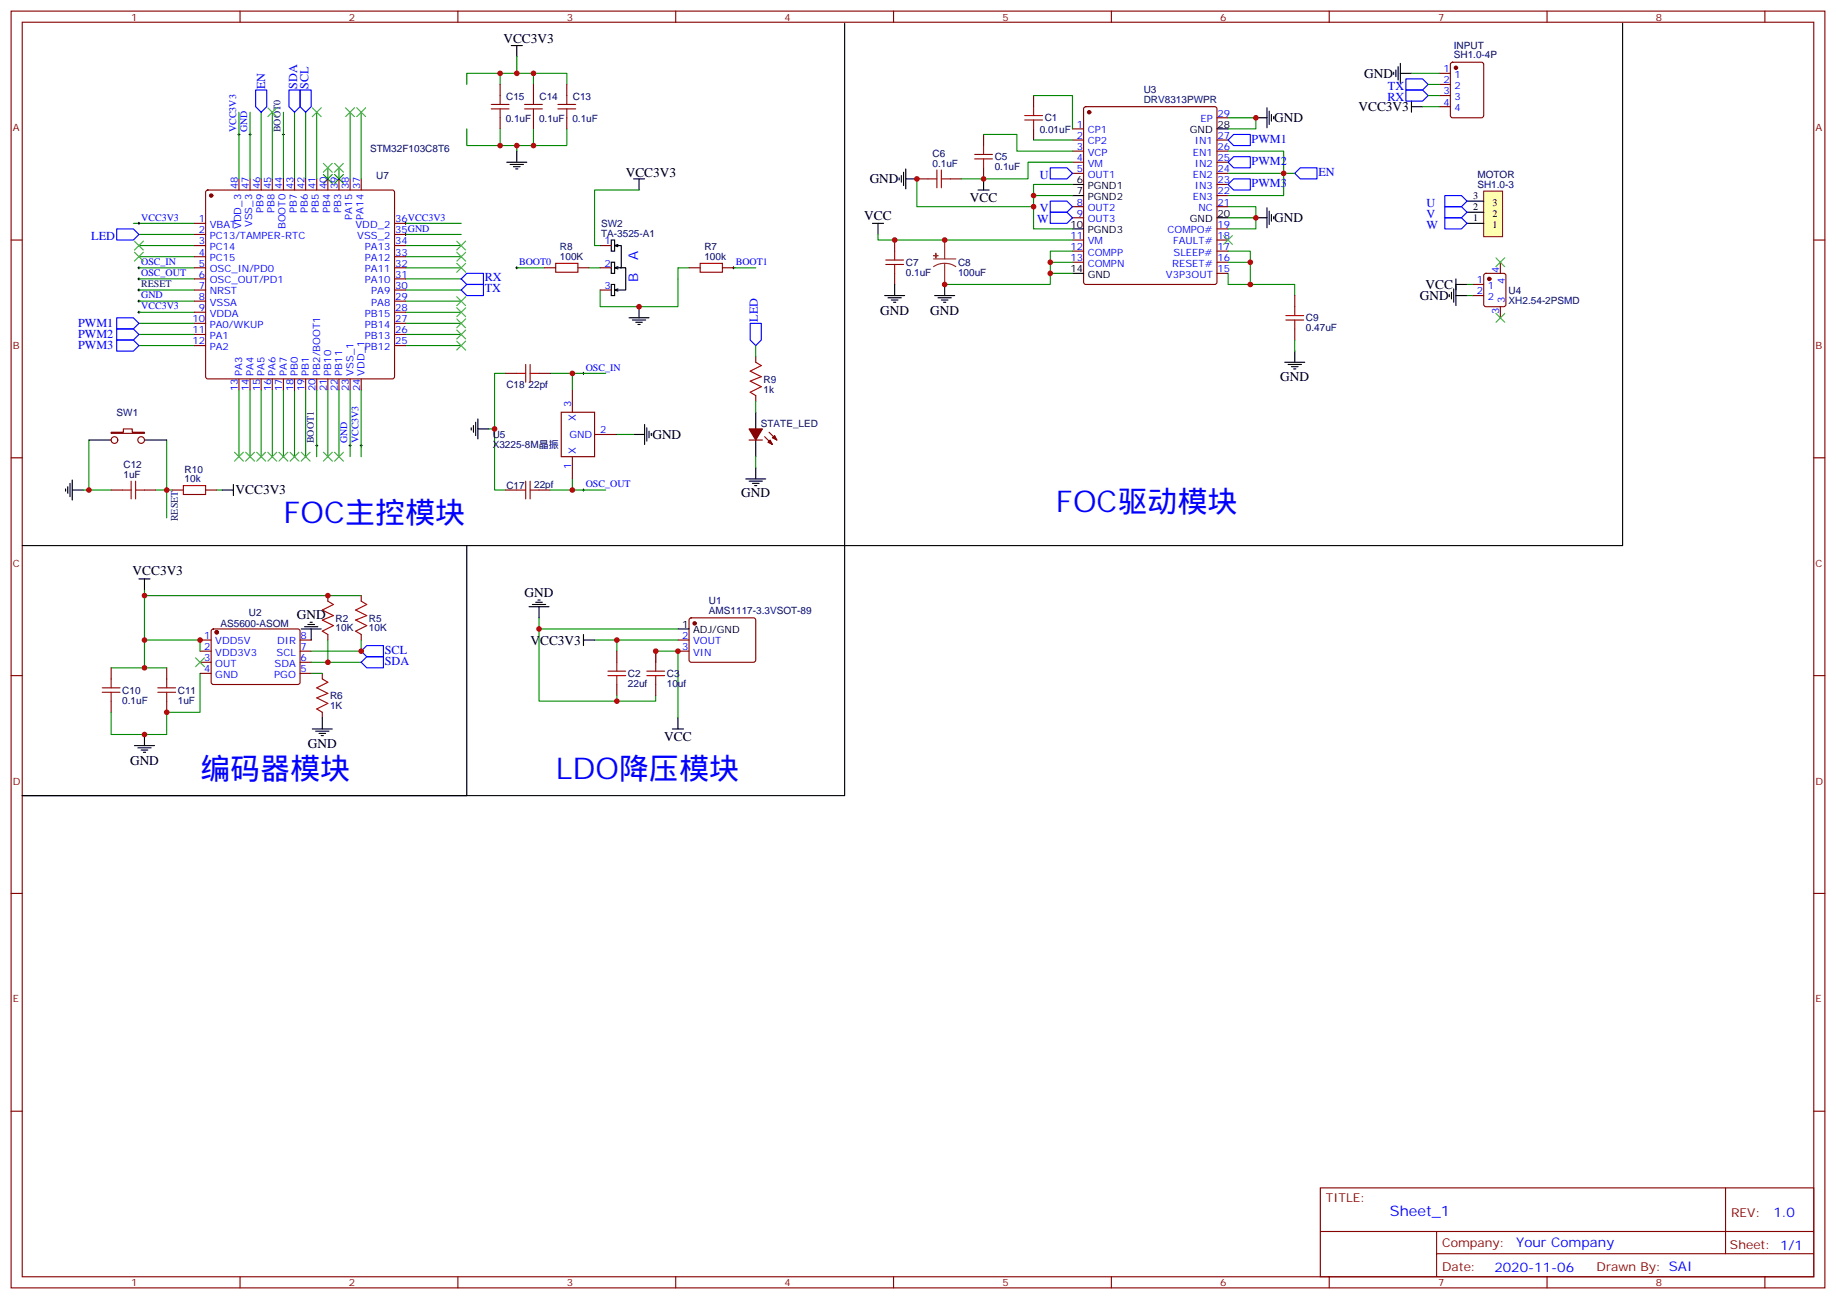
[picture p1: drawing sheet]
<svg xmlns="http://www.w3.org/2000/svg" width="583mm" height="412mm" viewBox="0 0 583 412" stroke-linecap="round" stroke-linejoin="round" font-family="sans-serif">
<defs><g id="words">
<g font-size="9.5" fill="#00f">
<text x="90" y="166.2">FOC主控模块</text>
<text x="335.1" y="162.6">FOC驱动模块</text>
<text x="63.5" y="247.3">编码器模块</text>
<text x="176.4" y="247.3">LDO降压模块</text>
</g>
<text font-size="4.6" fill="#00f" x="441.2" y="386.1">Sheet_1</text>
<g font-size="4.2">
<text x="159.8" y="13.8">VCC3V3</text>
<text x="433" y="24.7">GND</text>
<text x="431.2" y="35.3">VCC3V3</text>
<text x="404.5" y="38.8">GND</text>
<text x="198.6" y="56.1">VCC3V3</text>
<text x="276.1" y="58.2">GND</text>
<text x="307.9" y="64.3">VCC</text>
<text x="274.3" y="69.8">VCC</text>
<text x="404.5" y="70.6">GND</text>
<text x="450.7" y="95.3">GND</text>
<text x="452.5" y="91.8">VCC</text>
<text x="279.4" y="99.9">GND</text>
<text x="295.3" y="99.9">GND</text>
<text x="406.4" y="121">GND</text>
<text x="207.1" y="139.3">GND</text>
<text x="74.8" y="156.9">VCC3V3</text>
<text x="235.3" y="157.7">GND</text>
<text x="42.1" y="182.7">VCC3V3</text>
<text x="166.5" y="189.4">GND</text>
<text x="94.2" y="196.5">GND</text>
<text x="168.4" y="204.6">VCC3V3</text>
<text x="97.7" y="237.4">GND</text>
<text x="210.8" y="235.4">VCC</text>
<text x="41.3" y="242.7">GND</text>
</g>
<g font-size="4.2" fill="#00f">
<text x="202.6" y="82.6" transform="rotate(-90 202.6 82.6)">A</text>
<text x="202.6" y="89.7" transform="rotate(-90 202.6 89.7)">B</text>
<text x="562.9" y="386.4">1.0</text>
<text x="481.3" y="395.9">Your Company</text>
<text x="474.4" y="403.7">2020-11-06</text>
</g>
<g font-size="3.9" fill="#00f">
<text x="84.2" y="28.4" transform="rotate(-90 84.2 28.4)">EN</text>
<text x="94.3" y="28.1" transform="rotate(-90 94.3 28.1)">SDA</text>
<text x="97.9" y="28.1" transform="rotate(-90 97.9 28.1)">SCL</text>
<text x="440.6" y="28.6">TX</text>
<text x="440.4" y="32.1">RX</text>
<text x="397.3" y="45.3">PWM1</text>
<text x="397.3" y="52.4">PWM2</text>
<text x="330.1" y="56.8">U</text>
<text x="397.3" y="59.4">PWM3</text>
<text x="418.5" y="55.9">EN</text>
<text x="452.9" y="65.7">U</text>
<text x="329.2" y="70.9">W</text>
<text x="330.1" y="67.4">V</text>
<text x="452.9" y="69.2">V</text>
<text x="29" y="76.2">LED</text>
<text x="452.9" y="72.7">W</text>
<text x="153.9" y="89.3">RX</text>
<text x="153.9" y="92.8">TX</text>
<text x="24.8" y="103.9">PWM1</text>
<text x="24.8" y="107.4">PWM2</text>
<text x="240.6" y="102.1" transform="rotate(-90 240.6 102.1)">LED</text>
<text x="24.8" y="110.9">PWM3</text>
<text x="122.1" y="207.6">SCL</text>
<text x="122.1" y="211.1">SDA</text>
</g>
<g font-size="3.9" fill="#800">
<text x="420.9" y="381.7">TITLE:</text>
<text x="549.5" y="386.4">REV:</text>
<text x="457.8" y="395.9">Company:</text>
<text x="549.1" y="396.5">Sheet: 1/1</text>
<text x="457.8" y="403.6">Date:</text>
<text x="506.8" y="403.7">Drawn By: SAI</text>
</g>
<g font-size="3.2" fill="#800">
<text x="41.6" y="6.5">1</text>
<text x="110.8" y="6.5">2</text>
<text x="179.9" y="6.5">3</text>
<text x="249.1" y="6.5">4</text>
<text x="318.2" y="6.5">5</text>
<text x="387.3" y="6.5">6</text>
<text x="456.5" y="6.5">7</text>
<text x="525.6" y="6.5">8</text>
<text x="4.1" y="41.6">A</text>
<text x="576.3" y="41.6">A</text>
<text x="4.1" y="110.8">B</text>
<text x="576.3" y="110.8">B</text>
<text x="4.1" y="179.9">C</text>
<text x="576.3" y="179.9">C</text>
<text x="4.1" y="249.1">D</text>
<text x="576.3" y="249.1">D</text>
<text x="4.1" y="318.2">E</text>
<text x="576.3" y="318.2">E</text>
<text x="41.6" y="408.3">1</text>
<text x="110.8" y="408.3">2</text>
<text x="179.9" y="408.3">3</text>
<text x="249.1" y="408.3">4</text>
<text x="318.2" y="408.3">5</text>
<text x="387.3" y="408.3">6</text>
<text x="456.5" y="408.3">7</text>
<text x="525.6" y="408.3">8</text>
</g>
<g font-size="3.2" fill="#000080">
<text x="461.5" y="15.5">INPUT</text>
<text x="461.5" y="18.5">SH1.0-4P</text>
<text x="363" y="29.6">U3</text>
<text x="160.7" y="31.6">C15</text>
<text x="171.3" y="31.6">C14</text>
<text x="181.8" y="31.6">C13</text>
<text x="363" y="32.8">DRV8313PWPR</text>
<text x="89.1" y="42" transform="rotate(-90 89.1 42)">BOOT0</text>
<text x="160.5" y="38.7">0.1uF</text>
<text x="171.1" y="38.7">0.1uF</text>
<text x="181.7" y="38.7">0.1uF</text>
<text x="331.6" y="38.6">C1</text>
<text x="330" y="42.1">0.01uF</text>
<text x="117.5" y="48.2">STM32F103C8T6</text>
<text x="296" y="52.9">0.1uF</text>
<text x="296" y="49.8">C6</text>
<text x="315.7" y="50.9">C5</text>
<text x="119.4" y="56.8">U7</text>
<text x="315.7" y="54">0.1uF</text>
<text x="468.9" y="59.6">SH1.0-3</text>
<text x="468.9" y="56.6">MOTOR</text>
<text x="190.8" y="75.1">TA-3525-A1</text>
<text x="190.8" y="72">SW2</text>
<text x="177.7" y="82.5">100K</text>
<text x="177.7" y="79.4">R8</text>
<text x="223.6" y="82.5">100k</text>
<text x="223.6" y="79.4">R7</text>
<text x="287.5" y="87.6">0.1uF</text>
<text x="287.5" y="84.4">C7</text>
<text x="304.1" y="87.6">100uF</text>
<text x="304.1" y="84.4">C8</text>
<text x="44.8" y="91.2">RESET</text>
<text x="478.9" y="93.4">U4</text>
<text x="478.9" y="96.4">XH2.54-2PSMD</text>
<text x="414.5" y="105.2">0.47uF</text>
<text x="414.5" y="102">C9</text>
<text x="160.7" y="123.3">C18</text>
<text x="167.8" y="123.3">22pf</text>
<text x="242.4" y="124.6">1k</text>
<text x="242.4" y="121.4">R9</text>
<text x="37" y="132.1">SW1</text>
<text x="241.5" y="135.5">STATE_LED</text>
<text x="99.7" y="140.8" transform="rotate(-90 99.7 140.8)">BOOT1</text>
<text x="156.4" y="142.2">X3225-8M晶振</text>
<text x="156.4" y="139.1">U5</text>
<text x="39.2" y="148.7">C12</text>
<text x="39.2" y="151.7">1uF</text>
<text x="58.6" y="153.1">10k</text>
<text x="58.6" y="150.1">R10</text>
<text x="160.7" y="155.4">C17</text>
<text x="169.6" y="155">22pf</text>
<text x="56.4" y="165.5" transform="rotate(-90 56.4 165.5)">RESET</text>
<text x="225" y="191.8">U1</text>
<text x="79" y="195.4">U2</text>
<text x="106.5" y="197.3">R2</text>
<text x="117.1" y="197.3">R5</text>
<text x="225" y="194.9">AMS1117-3.3VSOT-89</text>
<text x="70" y="199.1">AS5600-ASOM</text>
<text x="106.5" y="200.4">10K</text>
<text x="117.1" y="200.4">10K</text>
<text x="199.3" y="214.9">C2</text>
<text x="211.7" y="214.9">C3</text>
<text x="38.8" y="220.3">C10</text>
<text x="56.4" y="220.3">C11</text>
<text x="199.3" y="218.1">22uf</text>
<text x="211.7" y="218.1">10uf</text>
<text x="38.8" y="223.4">0.1uF</text>
<text x="56.4" y="223.4">1uF</text>
<text x="104.8" y="225.1">1K</text>
<text x="104.8" y="222">R6</text>
</g>
<g font-size="3.2" fill="#00f">
<text x="458.2" y="22.9">1</text>
<text x="458.2" y="26.5">2</text>
<text x="458.2" y="30">3</text>
<text x="461.7" y="24.7">1</text>
<text x="461.7" y="28.2">2</text>
<text x="458.2" y="33.5">4</text>
<text x="461.7" y="31.8">3</text>
<text x="461.7" y="35.3">4</text>
<text x="75" y="42" transform="rotate(-90 75 42)">VCC3V3</text>
<text x="78.5" y="42" transform="rotate(-90 78.5 42)">GND</text>
<text x="341.8" y="40.6">1</text>
<text x="381.1" y="38.8">EP</text>
<text x="386.5" y="37">29</text>
<text x="341.8" y="44.1">2</text>
<text x="341.8" y="47.6">3</text>
<text x="345.3" y="42.3">CP1</text>
<text x="345.3" y="45.9">CP2</text>
<text x="379.3" y="45.9">IN1</text>
<text x="386.5" y="47.6">26</text>
<text x="386.5" y="44.1">27</text>
<text x="341.8" y="51.2">4</text>
<text x="345.3" y="49.4">VCP</text>
<text x="345.3" y="52.9">VM</text>
<text x="378.6" y="49.4">EN1</text>
<text x="379.3" y="52.9">IN2</text>
<text x="386.5" y="51.2">25</text>
<text x="341.8" y="54.7">5</text>
<text x="345.3" y="56.4">OUT1</text>
<text x="378.6" y="56.4">EN2</text>
<text x="379.3" y="60">IN3</text>
<text x="386.5" y="58.2">23</text>
<text x="386.5" y="54.7">24</text>
<text x="75.5" y="60.1" transform="rotate(-90 75.5 60.1)">48</text>
<text x="79" y="60.1" transform="rotate(-90 79 60.1)">47</text>
<text x="82.5" y="60.1" transform="rotate(-90 82.5 60.1)">46</text>
<text x="86.1" y="60.1" transform="rotate(-90 86.1 60.1)">45</text>
<text x="89.6" y="60.1" transform="rotate(-90 89.6 60.1)">44</text>
<text x="93.1" y="60.1" transform="rotate(-90 93.1 60.1)">43</text>
<text x="96.7" y="60.1" transform="rotate(-90 96.7 60.1)">42</text>
<text x="100.2" y="60.1" transform="rotate(-90 100.2 60.1)">41</text>
<text x="103.7" y="60.1" transform="rotate(-90 103.7 60.1)">40</text>
<text x="107.2" y="60.1" transform="rotate(-90 107.2 60.1)">39</text>
<text x="110.8" y="60.1" transform="rotate(-90 110.8 60.1)">38</text>
<text x="114.3" y="60.1" transform="rotate(-90 114.3 60.1)">37</text>
<text x="341.8" y="65.3">8</text>
<text x="378.6" y="63.5">EN3</text>
<text x="386.5" y="65.3">21</text>
<text x="386.5" y="61.7">22</text>
<text x="44.8" y="70">VCC3V3</text>
<text x="63.1" y="70.6">1</text>
<text x="83.6" y="67.7" transform="rotate(-90 83.6 67.7)">PB9</text>
<text x="87.1" y="67.7" transform="rotate(-90 87.1 67.7)">PB8</text>
<text x="94.2" y="67.7" transform="rotate(-90 94.2 67.7)">PB7</text>
<text x="97.7" y="67.7" transform="rotate(-90 97.7 67.7)">PB6</text>
<text x="101.2" y="67.7" transform="rotate(-90 101.2 67.7)">PB5</text>
<text x="104.8" y="67.7" transform="rotate(-90 104.8 67.7)">PB4</text>
<text x="108.3" y="67.7" transform="rotate(-90 108.3 67.7)">PB3</text>
<text x="111.8" y="69.7" transform="rotate(-90 111.8 69.7)">PA15</text>
<text x="115.4" y="69.7" transform="rotate(-90 115.4 69.7)">PA14</text>
<text x="125.4" y="70.6">36VCC3V3</text>
<text x="341.8" y="68.8">9</text>
<text x="345.3" y="67">OUT2</text>
<text x="345.3" y="70.6">OUT3</text>
<text x="380.4" y="67">NC</text>
<text x="63.1" y="74.1">2</text>
<text x="63.1" y="77.6">3</text>
<text x="66.6" y="72.3">VBAT</text>
<text x="66.6" y="75.8">PC13/TAMPER-RTC</text>
<text x="76.6" y="72.7" transform="rotate(-90 76.6 72.7)">VDD_3</text>
<text x="80.1" y="72.2" transform="rotate(-90 80.1 72.2)">VSS_3</text>
<text x="90.7" y="72.8" transform="rotate(-90 90.7 72.8)">BOOT0</text>
<text x="112.8" y="72.3">VDD_2</text>
<text x="113.4" y="75.8">VSS_2</text>
<text x="125.4" y="77.6">34</text>
<text x="125.4" y="74.1">35GND</text>
<text x="191.8" y="77.6">1</text>
<text x="339.7" y="75.8">11</text>
<text x="345.3" y="77.6">VM</text>
<text x="370.6" y="74.1">COMPO#</text>
<text x="372.4" y="77.6">FAULT#</text>
<text x="386.5" y="75.8">18</text>
<text x="386.5" y="72.3">19</text>
<text x="63.1" y="81.1">4</text>
<text x="66.6" y="79.4">PC14</text>
<text x="66.6" y="82.9">PC15</text>
<text x="115.8" y="82.9">PA12</text>
<text x="115.8" y="79.4">PA13</text>
<text x="125.4" y="81.1">33</text>
<text x="339.7" y="79.4">12</text>
<text x="339.7" y="82.9">13</text>
<text x="345.3" y="81.1">COMPP</text>
<text x="372.5" y="81.1">SLEEP#</text>
<text x="386.5" y="82.9">16</text>
<text x="386.5" y="79.4">17</text>
<text x="44.8" y="87.7">OSC_OUT</text>
<text x="44.8" y="84.1">OSC_IN</text>
<text x="63.1" y="84.7">5</text>
<text x="63.1" y="88.2">6</text>
<text x="66.6" y="86.4">OSC_IN/PD0</text>
<text x="66.6" y="90">OSC_OUT/PD1</text>
<text x="115.8" y="90">PA10</text>
<text x="115.8" y="86.4">PA11</text>
<text x="125.4" y="88.2">31</text>
<text x="125.4" y="84.7">32</text>
<text x="164.7" y="84.1">BOOT0</text>
<text x="191.8" y="84.7">2</text>
<text x="233.5" y="84.1">BOOT1</text>
<text x="345.3" y="84.7">COMPN</text>
<text x="370.1" y="88.2">V3P3OUT</text>
<text x="372" y="84.7">RESET#</text>
<text x="386.5" y="86.4">15</text>
<text x="468.8" y="90">1</text>
<text x="475.9" y="86.6" transform="rotate(-90 475.9 86.6)">4</text>
<text x="44.8" y="94.7">GND</text>
<text x="63.1" y="91.7">7</text>
<text x="63.1" y="95.2">8</text>
<text x="66.6" y="93.5">NRST</text>
<text x="117.8" y="93.5">PA9</text>
<text x="125.4" y="95.2">29</text>
<text x="125.4" y="91.7">30</text>
<text x="191.8" y="91.7">3</text>
<text x="468.8" y="93.5">2</text>
<text x="472.3" y="91.7">1</text>
<text x="472.3" y="95.2">2</text>
<text x="477.7" y="90.1" transform="rotate(-90 477.7 90.1)">4</text>
<text x="44.8" y="98.3">VCC3V3</text>
<text x="63.1" y="98.8">9</text>
<text x="66.6" y="97">VSSA</text>
<text x="66.6" y="100.5">VDDA</text>
<text x="115.8" y="100.5">PB15</text>
<text x="117.8" y="97">PA8</text>
<text x="125.4" y="98.8">28</text>
<text x="475.9" y="99.6" transform="rotate(-90 475.9 99.6)">3</text>
<text x="477.7" y="96.1" transform="rotate(-90 477.7 96.1)">3</text>
<text x="61.1" y="102.3">10</text>
<text x="61.1" y="105.8">11</text>
<text x="66.6" y="104.1">PA0/WKUP</text>
<text x="66.6" y="107.6">PA1</text>
<text x="115.8" y="107.6">PB13</text>
<text x="115.8" y="104.1">PB14</text>
<text x="125.4" y="105.8">26</text>
<text x="125.4" y="102.3">27</text>
<text x="61.1" y="109.4">12</text>
<text x="66.6" y="111.1">PA2</text>
<text x="115.8" y="111.1">PB12</text>
<text x="125.4" y="109.4">25</text>
<text x="76.9" y="119.2" transform="rotate(-90 76.9 119.2)">PA3</text>
<text x="80.4" y="119.2" transform="rotate(-90 80.4 119.2)">PA4</text>
<text x="84" y="119.2" transform="rotate(-90 84 119.2)">PA5</text>
<text x="87.5" y="119.2" transform="rotate(-90 87.5 119.2)">PA6</text>
<text x="91" y="119.2" transform="rotate(-90 91 119.2)">PA7</text>
<text x="94.5" y="119.2" transform="rotate(-90 94.5 119.2)">PB0</text>
<text x="98.1" y="119.2" transform="rotate(-90 98.1 119.2)">PB1</text>
<text x="101.6" y="119.2" transform="rotate(-90 101.6 119.2)">PB2/BOOT1</text>
<text x="105.1" y="119.2" transform="rotate(-90 105.1 119.2)">PB10</text>
<text x="108.7" y="119.2" transform="rotate(-90 108.7 119.2)">PB11</text>
<text x="112.2" y="119.2" transform="rotate(-90 112.2 119.2)">VSS_1</text>
<text x="115.7" y="119.2" transform="rotate(-90 115.7 119.2)">VDD_1</text>
<text x="185.9" y="117.7">OSC_IN</text>
<text x="75.5" y="124.2" transform="rotate(-90 75.5 124.2)">13</text>
<text x="79" y="124.2" transform="rotate(-90 79 124.2)">14</text>
<text x="82.5" y="124.2" transform="rotate(-90 82.5 124.2)">15</text>
<text x="86.1" y="124.2" transform="rotate(-90 86.1 124.2)">16</text>
<text x="89.6" y="124.2" transform="rotate(-90 89.6 124.2)">17</text>
<text x="93.1" y="124.2" transform="rotate(-90 93.1 124.2)">18</text>
<text x="96.7" y="124.2" transform="rotate(-90 96.7 124.2)">19</text>
<text x="100.2" y="124.2" transform="rotate(-90 100.2 124.2)">20</text>
<text x="103.7" y="124.2" transform="rotate(-90 103.7 124.2)">21</text>
<text x="107.2" y="124.2" transform="rotate(-90 107.2 124.2)">22</text>
<text x="110.8" y="124.2" transform="rotate(-90 110.8 124.2)">23</text>
<text x="114.3" y="124.2" transform="rotate(-90 114.3 124.2)">24</text>
<text x="181.3" y="129.1" transform="rotate(-90 181.3 129.1)">3</text>
<text x="182.7" y="133.8" transform="rotate(-90 182.7 133.8)">X</text>
<text x="190.5" y="137.6">2</text>
<text x="110.3" y="140.8" transform="rotate(-90 110.3 140.8)">GND</text>
<text x="113.8" y="140.8" transform="rotate(-90 113.8 140.8)">VCC3V3</text>
<text x="180.7" y="139">GND</text>
<text x="181.3" y="148.8" transform="rotate(-90 181.3 148.8)">1</text>
<text x="182.7" y="144.3" transform="rotate(-90 182.7 144.3)">X</text>
<text x="185.9" y="154.7">OSC_OUT</text>
<text x="64.8" y="202.8">1</text>
<text x="95.4" y="202.8">8</text>
<text x="216.5" y="202.8">2</text>
<text x="64.8" y="206.4">2</text>
<text x="64.8" y="209.9">3</text>
<text x="68.3" y="204.6">VDD5V</text>
<text x="68.3" y="208.1">VDD3V3</text>
<text x="87.8" y="208.1">SCL</text>
<text x="88" y="204.6">DIR</text>
<text x="95.4" y="209.9">6</text>
<text x="95.4" y="206.4">7</text>
<text x="216.5" y="206.4">3</text>
<text x="220" y="204.6">VOUT</text>
<text x="220" y="208.1">VIN</text>
<text x="64.8" y="213.4">4</text>
<text x="68.3" y="211.7">OUT</text>
<text x="68.3" y="215.2">GND</text>
<text x="87.1" y="215.2">PGO</text>
<text x="87.2" y="211.7">SDA</text>
<text x="95.4" y="213.4">5</text>
</g>
<g font-size="3.2">
<text x="386.5" y="40.6">28</text>
<text x="377.7" y="42.3">GND</text>
<text x="341.8" y="58.2">6</text>
<text x="345.3" y="60">PGND1</text>
<text x="341.8" y="61.7">7</text>
<text x="345.3" y="63.5">PGND2</text>
<text x="467.6" y="63.1">3</text>
<text x="473.8" y="65.4">3</text>
<text x="377.7" y="70.6">GND</text>
<text x="386.5" y="68.8">20</text>
<text x="467.6" y="70.2">1</text>
<text x="467.6" y="66.7">2</text>
<text x="473.8" y="69">2</text>
<text x="339.7" y="72.3">10</text>
<text x="345.3" y="74.1">PGND3</text>
<text x="473.8" y="72.5">1</text>
<text x="339.7" y="86.4">14</text>
<text x="345.3" y="88.2">GND</text>
<text x="216.5" y="199.3">1</text>
<text x="220" y="201.1">ADJ/GND</text>
</g>
</g></defs>
<g fill="none" stroke="#870000" stroke-width=".35">
<path d="M3.5 3.5h575.8v405.4h-575.8zM7.1 7.1h568.6v398.2h-568.6zM76.2 3.5v3.6M145.3 3.5v3.6M214.5 3.5v3.6M283.6 3.5v3.6M352.8 3.5v3.6M421.9 3.5v3.6M460.6 20l.5-.2h9.2l.6 .4 .1 16.5-.5 .6-9.4 .1-.7-.5v-16.4zM491.1 3.5v3.6M560.2 3.5v3.6M328.1 30.3v3.6"/>
<path d="M344.2 34.1l.5-.2h40.9l.5 .2 .2 .5v55l-.2 .5-.5 .2h-40.9l-.5-.2-.2-.5v-55zM386.3 37.4h3.5M456.8 23.3h3.6M456.8 26.8h3.6M456.8 30.3h3.6M456.8 33.9h3.6M291 56.8h3.6M301.6 56.8h3.6M312.2 42.7v3.5M312.2 53.3v3.5M328.1 40.9v3.5M340.4 40.9h3.6"/>
<path d="M340.4 44.4h3.6M340.4 48h3.6M340.4 51.5h3.6M340.4 55h3.6M386.3 44.4h3.5M386.3 48h3.5M386.3 51.5h3.5M386.3 55h3.5M386.3 58.6h3.5M3.5 76.2h3.6M284 76.2v3.5M340.4 76.2h3.6"/>
<path d="M340.4 65.6h3.6M340.4 69.1h3.6M340.4 79.7h3.6M386.3 76.2h3.5M386.3 65.6h3.5M386.3 79.7h3.5M386.3 72.7h3.5M386.3 62.1h3.5M575.7 76.2h3.6M284 86.8v3.5M340.4 83.3h3.6M386.3 83.3h3.5"/>
<path d="M386.3 86.8h3.5M411 93.8v3.6M411 104.4v3.5M3.5 145.3h3.6M575.7 145.3h3.6M67.3 199.9l.4-.2h27.1l.4 .7v16.5l-.7 .4-27-.1-.5-.6v-16.2zM104.1 189.1v1.8M114.7 189.1v1.8M3.5 214.5h3.6M35.3 212v3.5M52.9 212v3.5M63.5 203.2h3.5"/>
<path d="M63.5 206.7h3.5M63.5 210.3h3.5M63.5 213.8h3.5M95.2 203.2h3.6M95.2 206.7h3.6M95.2 210.3h3.6M95.2 213.8h3.6M102.3 213.8v1.7M104.1 201.4v1.8M114.7 201.4v1.8M575.7 214.5h3.6M35.3 222.6v3.5"/>
<path d="M52.9 222.6v3.5M102.3 226.1v1.8M3.5 283.6h3.6M575.7 283.6h3.6M3.5 352.8h3.6M575.7 352.8h3.6M419.1 377.1h156.6v28.2h-156.6zM547.7 377.1v20.9M419.1 391h156.5M456 398h119.6M456 391v14.1M76.2 405.3v3.6"/>
<path d="M145.3 405.3v3.6M214.5 405.3v3.6M283.6 405.3v3.6M352.8 405.3v3.6M421.9 405.3v3.6M491.1 405.3v3.6M560.2 405.3v3.6"/>
</g>
<g fill="#870000" stroke="#870000" stroke-width=".35">
<circle cx="68.8" cy="200.7" r=".53"/>
<circle cx="345.7" cy="35.6" r=".53"/>
<circle cx="462.1" cy="21.5" r=".53"/>
</g>
<g fill="none" stroke="#000" stroke-width=".35">
<path d="M398.6 37.4h3.6M402.2 34.2v6.4M402.9 35.3v4.2M403.6 36.3v2.2M404.3 37v.7M442.4 22.9v.7M443.1 22.2v2.1M443.8 21.2v4.2M444.5 23.3h3.5M444.5 20.1v6.4M448 33.9h3.6M448 32.1v3.5"/>
<path d="M285.4 56.4v.7M286.1 55.7v2.2M286.8 54.7v4.2M287.5 56.8h3.5M287.5 53.6v6.4M312.2 56.8v3.5M340.4 58.6h3.6M386.3 40.9h3.5M276.9 70.9h3.6M278.7 70.9v3.5M310.4 60.3h3.6M340.4 62.1h3.6"/>
<path d="M340.4 72.7h3.6M386.3 69.1h3.5M398.6 69.1h3.6M402.2 66v6.3M402.9 67v4.3M403.6 68.1v2.1M404.3 68.8v.7M280.8 93.8h6.4M281.9 94.5h4.2M282.9 95.2h2.1M283.6 96h.7M284 90.3v3.5"/>
<path d="M296.7 93.8h6.3M297.7 94.5h4.3M298.8 95.2h2.1M299.5 96h.7M299.9 90.3v3.5M340.4 86.8h3.6M407.8 115h6.4M408.9 115.7h4.2M409.9 116.4h2.1M410.6 117.1h.7M411 111.5v3.5M44.1 183.8h3.5"/>
<path d="M45.9 183.8v3.5M95.6 199.7h6.4M96.7 199h4.2M97.7 198.3h2.1M98.4 197.6h.7M98.8 199.7v3.5M42.7 236.7h6.3M43.7 237.4h4.3M44.8 238.1h2.1M45.5 238.8h.7M45.9 233.2v3.5M99.1 231.4h6.4"/>
<path d="M100.2 232.1h4.2M101.2 232.8h2.2M102 233.5h.7M102.3 227.9v3.5"/>
</g>
<g fill="none" stroke="#a10000" stroke-width=".35">
<path d="M325.3 38.1h5.6M325.3 36.7h5.6M328.1 33.9v2.8M328.1 38.1v2.8M294.6 56.8h2.8M297.4 54v5.6M298.8 54v5.6M298.8 56.8h2.8M309.4 50.4h5.6M309.4 49h5.6M312.2 46.2v2.8M312.2 50.4v2.9"/>
<path d="M284 79.7v2.9M281.2 84h5.6M281.2 82.6h5.6M284 84v2.8M411 97.4v2.8M408.2 100.2h5.6M408.2 101.6h5.6M411 101.6v2.8M104.1 190.9l1.7 1-3.5 1.8 3.5 1.7-3.5 1.4 3.5 1.8-3.5 1.8 1.8 1M114.7 190.9l1.7 1-3.5 1.8 3.5 1.7-3.5 1.4 3.5 1.8-3.5 1.8 1.8 1M32.5 219.8h5.6M32.5 218.4h5.6"/>
<path d="M35.3 215.5v2.9M35.3 219.8v2.8M50.1 219.8h5.6M50.1 218.4h5.6M52.9 215.5v2.9M52.9 219.8v2.8M102.3 215.5l1.8 1.1-3.6 1.8 3.6 1.7-3.6 1.4 3.6 1.8-3.6 1.8 1.8 1"/>
</g>
<g fill="none" stroke="#008700" stroke-width=".35">
<path d="M328.1 30.3h12.3v10.6M389.8 37.4h8.8v3.5h-8.8M291 56.8v8.8h37.1v-7h12.3M312.2 42.7h10.6v5.3h17.6M328.1 44.4h12.3M340.4 51.5h-14.1v5.3h-21.1M389.8 48h17.7v14.1h-17.7M389.8 55h21.2M278.7 74.4v1.8h61.7M328.1 65.6v7.1h12.3M328.1 62.1h12.3M340.4 79.7h-7v10.6h-33.5"/>
<path d="M389.8 65.6h8.8v3.5h-8.8M389.8 79.7h7.1v3.6M398.6 69.1v3.6h-8.8M333.4 83.3h7M333.4 86.8h7M389.8 86.8v3.5h21.2v3.5M389.8 83.3h7.1v7M411 107.9v3.6M45.9 187.3v15.9h17.6v3.5M45.9 189.1h68.8M45.9 203.2v8.8h-10.6M63.5 213.8v12.3h-10.6v7.1h-17.6v-7.1"/>
<path d="M98.8 210.3h15.9M98.8 213.8h3.5M104.1 203.2v7.1M114.7 203.2v3.5h-15.9"/>
</g>
<path d="M446.3 28.6h5.3l1.7 1.7-1.7 1.8h-5.3zM446.3 25h5.3l1.7 1.8-1.7 1.8h-5.3zM333.4 53.3h5.3l1.7 1.7-1.7 1.8h-5.3zM389.8 44.4l1.8-1.7h5.3v3.5h-5.3zM389.8 51.5l1.8-1.8h5.3v3.6h-5.3zM389.8 58.6l1.8-1.8h5.3v3.5h-5.3zM411 55l1.7-1.7h5.3v3.5h-5.3zM333.4 63.9h5.3l1.7 1.7-1.7 1.8h-5.3zM333.4 67.4h5.3l1.7 1.7-1.7 1.8h-5.3zM114.7 206.7l1.7-1.7h5.3v3.5h-5.3zM114.7 210.3l1.7-1.8h5.3v3.5h-5.3z" fill="none" stroke="#00f" stroke-width=".35"/>
<path d="M299.9 76.2v6M296.3 82.2h7.1M299.9 83.6l1.8 .2 1.7 .9M299.9 83.6l-1.9 .2-1.7 .9M299.9 83.6v6.7" fill="none" stroke="#8c2424" stroke-width=".35"/>
<g fill="#8c2424" stroke="#8c2424" stroke-width=".35">
<path d="M296.3 81.1l1.4 .1z"/>
<path d="M297 80.4l.1 1.4z"/>
</g>
<path d="M62.1 208.8l2.8 2.9M64.9 208.8l-2.8 2.9" fill="none" stroke="#3c3" stroke-width=".35"/>
<path d="M471 60.7h6v14.4h-6z" fill="#ffffb0" stroke="#800000" stroke-width=".32"/>
<g fill="none" stroke="#000" stroke-width=".35">
<path d="M162.3 14.5h3.5M164 14.5v3.5M268.1 7.4v165.8h-261M515.1 7.4v165.8h-247v79.4h-261h141.1v-79.4M160.9 51.5h6.3M161.9 52.2h4.3M163 52.9h2.1M163.7 53.6h.7M164 48v3.5M201.1 56.8h3.5M202.8 56.8v3.5M194 76.2h1.1v3.5h-1.1z"/>
<path d="M195.1 78h2.1v7h-2.1M195.1 78l1 .3M196.1 77.6l-1 .4M465.7 70.9h5.3M465.7 67.4h5.3M465.7 63.9h5.3M194 90.3h1.1v3.5h-1.1zM194 83.3h1.1v3.5h-1.1zM195.1 85l1 .4M195.1 92.1l1 .3M196.1 84.7l-1 .3M196.1 91.7l-1 .4"/>
<path d="M196.8 85h1.8v7.1h-3.5M202.8 97.4v3.5M460 93.5v.7M460.7 92.8v2.1M461.4 91.7v4.3M462.1 90.3h3.6M462.1 88.5v8.5M462.1 93.8h3.6M199.7 100.9h6.3M200.7 101.6h4.3M201.8 102.3h2.1M202.5 103h.7"/>
<path d="M28.2 139.7h7.1M45.9 139.7h7M149.6 135.8v.7M150.3 135.1v2.1M151 134.1v4.2M151.7 136.2h3.5M151.7 133v6.3M201.1 137.9h3.5M204.6 134.8v6.3M205.3 135.8v4.3M206 136.9v2.1M206.7 137.6v.7"/>
<path d="M239.9 130.9v5.3M239.9 139.7v5.3M20.8 155.2v.7M21.5 154.5v2.1M22.2 153.5v4.2M22.9 155.6h3.6M22.9 152.4v6.3M70.6 155.6h3.5M74.1 153.8v3.5M236.7 152h6.4M237.8 152.8h4.2M238.8 153.5h2.1"/>
<path d="M239.5 154.2h.7M239.9 148.5v3.5M167.9 192.6h6.4M169 191.9h4.2M170 191.2h2.2M170.7 190.5h.7M171.1 192.6v3.5M215.2 199.7h3.5M185.2 203.2h3.5M185.2 201.4v3.6M213.4 231.4h3.6M215.2 227.9v3.5"/>
</g>
<g fill="none" stroke="#00f" stroke-width=".35">
<path d="M81.1 28.6h3.6v5.3l-1.8 1.7-1.8-1.7zM91.7 28.6h3.5v5.3l-1.7 1.7-1.8-1.7zM95.2 28.6h3.6v5.3l-1.8 1.7-1.8-1.7zM37 72.7h5.3l1.8 1.7-1.8 1.8h-5.3zM458.6 62.1h5.3l1.8 1.8-1.8 1.7h-5.3zM458.6 65.6h5.3l1.8 1.8-1.8 1.7h-5.3zM458.6 69.1h5.3l1.8 1.8-1.8 1.8h-5.3zM148.2 86.8h5.3v3.5h-5.3l-1.8-1.8zM148.2 90.3h5.3v3.5h-5.3l-1.8-1.7zM37 100.9h5.3l1.8 1.8-1.8 1.7h-5.3zM37 104.4h5.3l1.8 1.8-1.8 1.7h-5.3zM37 107.9h5.3l1.8 1.8-1.8 1.8h-5.3z"/>
<path d="M238.1 102.7h3.6v5.2l-1.8 1.8-1.8-1.8z"/>
</g>
<g fill="none" stroke="#a10000" stroke-width=".35">
<path d="M155.9 34.6h5.7M155.9 33.2h5.7M158.7 30.3v2.9M158.7 34.6v2.8M166.5 34.6h5.7M166.5 33.2h5.7M169.3 30.3v2.9M169.3 34.6v2.8M177.1 34.6h5.6M177.1 33.2h5.6M179.9 30.3v2.9M179.9 34.6v2.8"/>
<path d="M176.4 83.6h7v2.8h-7zM222.2 83.6h7.1v2.8h-7.1zM164 118.5h2.9M166.9 115.7v5.7M168.3 115.7v5.7M168.3 118.5h2.8M239.9 115l1.8 1.1-3.6 1.7 3.6 1.8-3.6 1.4 3.6 1.8-3.6 1.7 1.8 1.1M38.8 155.6h2.8M41.6 152.8v5.6M43 155.6h2.9M43 152.8v5.6M58.2 154.2h7.1v2.8h-7.1z"/>
<path d="M164 155.6h2.9M166.9 152.8v5.6M168.3 155.6h2.8M168.3 152.8v5.6M193 214.5h5.6M193 213.1h5.6M195.8 210.3v2.8M195.8 214.5v2.8M205.3 214.5h5.7M205.3 213.1h5.7M208.1 210.3v2.8M208.1 214.5v2.8"/>
</g>
<g fill="none" stroke="#870000" stroke-width=".35">
<path d="M158.7 26.8v3.5M158.7 37.4v3.5M169.3 26.8v3.5M169.3 37.4v3.5M179.9 26.8v3.5M179.9 37.4v3.5M75.8 56.8v3.5M79.4 56.8v3.5M82.9 56.8v3.5M86.4 56.8v3.5M90 56.8v3.5M93.5 56.8v3.5"/>
<path d="M97 56.8v3.5M100.5 56.8v3.5M104.1 56.8v3.5M107.6 56.8v3.5M111.1 56.8v3.5M114.7 56.8v3.5M61.7 70.9h3.6M61.7 74.4h3.6M61.7 78h3.6M65.5 60.5l.5-.2h58.5l.5 .2 .2 .5v58.6l-.2 .5-.5 .2h-58.5l-.5-.2-.2-.5v-58.6zM125.2 70.9h3.6M125.2 74.4h3.6"/>
<path d="M125.2 78h3.6M190.5 78h3.5M61.7 85h3.6M61.7 81.5h3.6M61.7 88.5h3.6M61.7 92.1h3.6M61.7 95.6h3.6M61.7 99.1h3.6M125.2 85h3.6M125.2 81.5h3.6M125.2 88.5h3.6M125.2 92.1h3.6"/>
<path d="M125.2 95.6h3.6M125.2 99.1h3.6M172.9 85h3.5M183.4 85h3.6M190.5 85h3.5M190.5 92.1h3.5M218.7 85h3.5M229.3 85h3.5M467.4 90.3h3.6M467.4 93.8h3.6M471.2 87l.5-.2h5.6l.7 .4v9.5l-.4 .6-5.9 .1-.7-.5v-9.4zM476.2 83.3v3.5"/>
<path d="M476.2 97.4v3.5M61.7 102.7h3.6M61.7 106.2h3.6M61.7 109.7h3.6M125.2 102.7h3.6M125.2 106.2h3.6M125.2 109.7h3.6M160.5 118.5h3.5M171.1 118.5h3.5M239.9 113.2v1.8M35.3 137.2h3.9v-1h2.8v1h3.9v.4h-10.6zM75.8 120.3v3.5"/>
<path d="M79.4 120.3v3.5M82.9 120.3v3.5M86.4 120.3v3.5M90 120.3v3.5M93.5 120.3v3.5M97 120.3v3.5M100.5 120.3v3.5M104.1 120.3v3.5M107.6 120.3v3.5M111.1 120.3v3.5M114.7 120.3v3.5M181.7 123.8v7.1"/>
<path d="M188.7 137.9h7.1M237.8 139.7h4.2M239.9 125.6v1.8M242.7 138.6l2.5 2.5M244.1 137.2l2.5 2.5M35.3 155.6h3.5M45.9 155.6h3.5M54.7 155.6h3.5M65.3 155.6h3.5M160.5 155.6h3.5M171.1 155.6h3.5M181.7 145v7"/>
<path d="M219 196.4l.4-.3 20.1 .1 .4 .6-.1 13-.6 .5-20-.1-.5-.7v-12.7zM195.8 206.7v3.6M195.8 217.3v3.5M208.1 206.7v3.6M208.1 217.3v3.5M215.2 203.2h3.5M215.2 206.7h3.5"/>
<circle cx="36.3" cy="139.7" r="1.06"/>
<circle cx="44.8" cy="139.7" r="1.06"/>
</g>
<g fill="#870000" stroke="#870000" stroke-width=".35">
<path d="M237.8 136.2h4.2l-2.1 3.5z"/>
<path d="M243.8 140.4l.7-.7 .7 1.4z"/>
<path d="M245.2 139l.7-.7 .7 1.4z"/>
<circle cx="67" cy="62.1" r=".53"/>
<circle cx="220.5" cy="197.9" r=".53"/>
<circle cx="472.7" cy="88.5" r=".53"/>
</g>
<g fill="none" stroke="#008700" stroke-width=".35">
<path d="M164 18v5.3M75.8 35.6v21.2M79.4 35.6v21.2M82.9 35.6v21.2M86.4 35.6v21.2M90 35.6v21.2M93.5 35.6v21.2M97 35.6v21.2M100.5 35.6v21.2M111.1 35.6v21.2M114.7 35.6v21.2M148.2 26.8v-3.5h31.7v3.5"/>
<path d="M158.7 23.3v3.5M169.3 23.3v3.5M448 23.3h8.8M451.6 33.9h5.2M453.3 26.8h3.5M453.3 30.3h3.5M104.1 53.3v3.5M107.6 53.3v3.5M148.2 40.9v5.3h31.7v-5.3M158.7 40.9v5.3M164 46.2v1.8M169.3 40.9v5.3"/>
<path d="M42.3 70.9h19.4M44.1 78h17.6M44.1 74.4h17.6M128.8 78h17.6M128.8 74.4h17.6M128.8 70.9h17.6M202.8 60.3h-14.1v17.7h1.8M44.1 88.5h17.6M44.1 85h17.6M44.1 81.5h17.6M44.1 95.6h17.6M44.1 99.1h17.6"/>
<path d="M44.1 92.1h17.6M128.8 88.5h17.6M128.8 85h17.6M128.8 81.5h17.6M128.8 95.6h17.6M128.8 99.1h17.6M128.8 92.1h17.6M164 85h8.9M187 85h3.5M218.7 85h-3.5v12.4h-24.7v-5.3M232.8 85h7.1M465.7 90.3h1.7"/>
<path d="M465.7 93.8h1.7M44.1 102.7h17.6M44.1 106.2h17.6M44.1 109.7h17.6M128.8 102.7h17.6M128.8 106.2h17.6M128.8 109.7h17.6M160.5 118.5h-3.5v17.7h-1.8M174.6 118.5h17.7M181.7 118.5v5.3M239.9 109.7v3.5M28.2 139.7v15.9"/>
<path d="M52.9 139.7v24.7M75.8 123.8v21.2M79.4 123.8v21.2M82.9 123.8v21.2M86.4 123.8v21.2M90 123.8v21.2M93.5 123.8v21.2M97 123.8v21.2M100.5 123.8v21.2M104.1 123.8v21.2M107.6 123.8v21.2M111.1 123.8v21.2"/>
<path d="M114.7 123.8v21.2M157 136.2v19.4h3.5M195.8 137.9h5.3M239.9 127.4v3.5M26.5 155.6h8.8M49.4 155.6h5.3M68.8 155.6h1.8M174.6 155.6h17.7M181.7 152v3.6M239.9 145v3.5M171.1 196.1v26.5h37v-1.8M171.1 199.7h44.1"/>
<path d="M45.9 212h7M188.7 203.2h7.1v3.5M195.8 203.2h19.4M208.1 210.3v-3.6h7.1v21.2M195.8 220.8v1.8"/>
</g>
<g fill="none" stroke="#000" stroke-width=".32">
<path d="M75.5 42.7h.7M75.8 42.3v.7M79 42.7h.7M79.4 42.3v.7M89.6 42.7h.7M90 42.3v.7M43.7 70.9h.7M44.1 70.6v.7M128.4 74.4h.7M128.4 70.9h.7M128.8 70.6v.7M128.8 74.1v.7"/>
<path d="M43.7 88.5h.7M43.7 85h.7M43.7 95.6h.7M43.7 99.1h.7M43.7 92.1h.7M44.1 84.7v.7M44.1 88.2v.7M44.1 91.7v.7M44.1 95.2v.8M44.1 98.8v.7M163.7 85h.7M164 84.7v.7"/>
<path d="M232.5 85h.7M232.8 84.7v.7M184.9 118.5h.7M185.2 118.2v.7M52.6 155.6h.7M52.9 155.2v.7M100.2 141.5h.7M100.5 141.1v.7M110.8 141.5h.7M111.1 141.1v.7M114.3 141.5h.7M114.7 141.1v.7"/>
<path d="M184.9 155.6h.7M185.2 155.2v.7"/>
</g>
<g fill="#000" stroke="#008700" stroke-width=".35">
<path d="M102.7 55.4l2.8 2.8zM102.7 58.2l2.8-2.8z"/>
<path d="M106.2 55.4l2.8 2.8zM106.2 58.2l2.8-2.8z"/>
</g>
<path d="M178.2 130.9h10.5v14.1h-10.5z" fill="none" stroke="#600" stroke-width=".35"/>
<g fill="none" stroke="#3c3" stroke-width=".35">
<path d="M85 34.2l2.8 2.8M87.8 34.2l-2.8 2.8M99.1 34.2l2.9 2.8M102 34.2l-2.9 2.8M109.7 34.2l2.8 2.8M112.5 34.2l-2.8 2.8M113.2 34.2l2.9 2.8M116.1 34.2l-2.9 2.8M102.7 51.9l2.8 2.8M105.5 51.9l-2.8 2.8M106.2 51.9l2.8 2.8M109 51.9l-2.8 2.8"/>
<path d="M42.7 76.6l2.8 2.8M45.5 76.6l-2.8 2.8M145 76.6l2.8 2.8M147.8 76.6l-2.8 2.8M388.4 74.8l2.8 2.8M391.2 74.8l-2.8 2.8M42.7 80.1l2.8 2.8M45.5 80.1l-2.8 2.8M145 80.1l2.8 2.8M145 83.6l2.8 2.8M145 94.2l2.8 2.8M145 97.7l2.8 2.8"/>
<path d="M147.8 80.1l-2.8 2.8M147.8 83.6l-2.8 2.8M147.8 94.2l-2.8 2.8M147.8 97.7l-2.8 2.8M474.8 81.8l2.9 2.9M474.8 99.5l2.9 2.8M477.7 81.8l-2.9 2.9M477.7 99.5l-2.9 2.8M145 101.2l2.8 2.9M145 104.8l2.8 2.8M145 108.3l2.8 2.8M147.8 101.2l-2.8 2.9"/>
<path d="M147.8 104.8l-2.8 2.8M147.8 108.3l-2.8 2.8M74.4 143.6l2.9 2.8M77.3 143.6l-2.9 2.8M78 143.6l2.8 2.8M80.8 143.6l-2.8 2.8M81.5 143.6l2.8 2.8M84.3 143.6l-2.8 2.8M85 143.6l2.8 2.8M87.8 143.6l-2.8 2.8M88.5 143.6l2.9 2.8M91.4 143.6l-2.9 2.8"/>
<path d="M92.1 143.6l2.8 2.8M94.9 143.6l-2.8 2.8M95.6 143.6l2.8 2.8M98.4 143.6l-2.8 2.8M102.7 143.6l2.8 2.8M105.5 143.6l-2.8 2.8M106.2 143.6l2.8 2.8M109 143.6l-2.8 2.8"/>
</g>
<g fill="#c00">
<circle cx="114.7" cy="206.7" r=".88"/>
<circle cx="104.1" cy="210.3" r=".88"/>
<circle cx="396.9" cy="90.3" r=".88"/>
<circle cx="398.6" cy="69.1" r=".88"/>
<circle cx="407.5" cy="55" r=".88"/>
<circle cx="398.6" cy="37.4" r=".88"/>
<circle cx="299.9" cy="90.3" r=".88"/>
<circle cx="333.4" cy="83.3" r=".88"/>
<circle cx="299.9" cy="76.2" r=".88"/>
<circle cx="328.1" cy="62.1" r=".88"/>
<circle cx="312.2" cy="56.8" r=".88"/>
<circle cx="291" cy="56.8" r=".88"/>
<circle cx="328.1" cy="65.6" r=".88"/>
<circle cx="284" cy="76.2" r=".88"/>
<circle cx="333.4" cy="86.8" r=".88"/>
<circle cx="396.9" cy="83.3" r=".88"/>
<circle cx="45.9" cy="233.2" r=".88"/>
<circle cx="52.9" cy="226.1" r=".88"/>
<circle cx="202.8" cy="97.4" r=".88"/>
<circle cx="28.2" cy="155.6" r=".88"/>
<circle cx="164" cy="46.2" r=".88"/>
<circle cx="169.3" cy="46.2" r=".88"/>
<circle cx="158.8" cy="46.2" r=".88"/>
<circle cx="181.7" cy="118.5" r=".88"/>
<circle cx="157" cy="136.2" r=".88"/>
<circle cx="181.7" cy="155.6" r=".88"/>
<circle cx="63.5" cy="203.2" r=".88"/>
<circle cx="45.9" cy="212" r=".88"/>
<circle cx="215.2" cy="206.7" r=".88"/>
<circle cx="171.1" cy="199.7" r=".88"/>
<circle cx="208.1" cy="206.7" r=".88"/>
<circle cx="195.8" cy="203.2" r=".88"/>
<circle cx="195.8" cy="222.6" r=".88"/>
<circle cx="45.9" cy="203.2" r=".88"/>
<circle cx="45.9" cy="189.1" r=".88"/>
<circle cx="104.1" cy="189.1" r=".88"/>
<circle cx="52.9" cy="155.6" r=".88"/>
<circle cx="169.3" cy="23.3" r=".88"/>
<circle cx="164" cy="23.3" r=".88"/>
<circle cx="158.8" cy="23.3" r=".88"/>
</g>
<use href="#words"/>
</svg>
